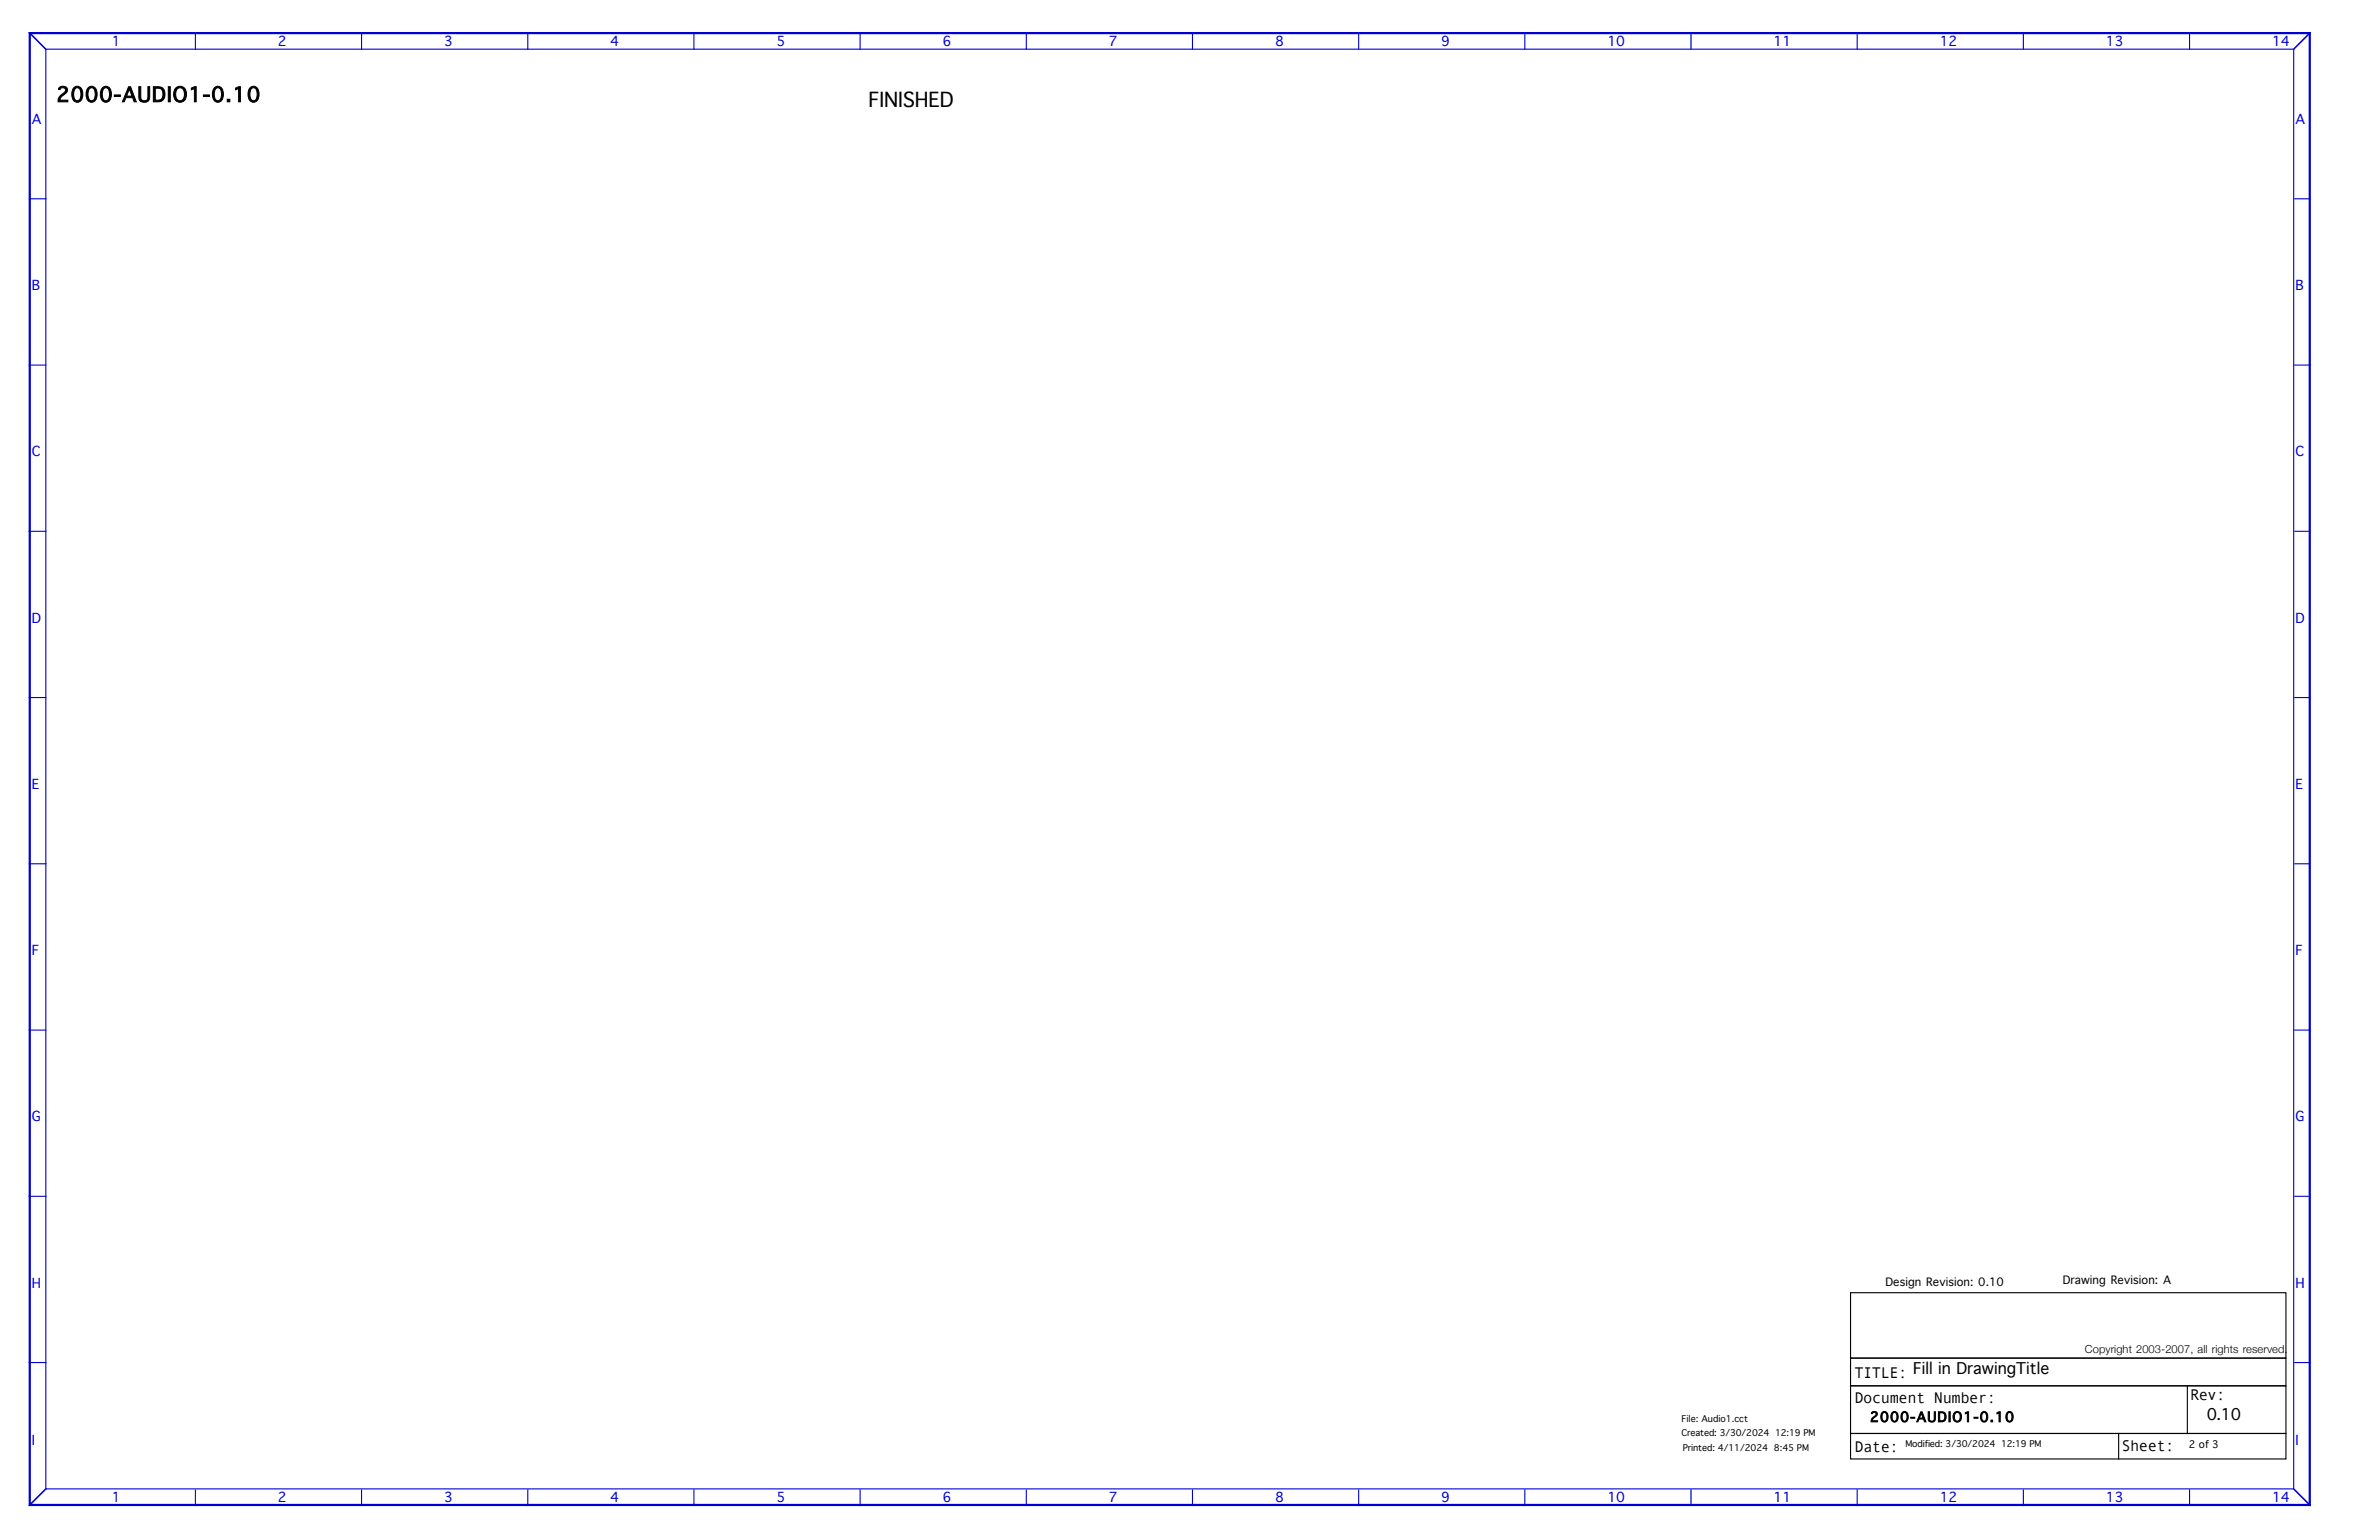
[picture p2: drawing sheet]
<svg xmlns="http://www.w3.org/2000/svg" width="432mm" height="279mm" viewBox="0 0 432 279" stroke-linecap="round" stroke-linejoin="round" font-family="sans-serif">
<defs><g id="words">
<g font-size="3.6">
<text x="10.2" y="18.5">2000-AUDIO1-0.10</text>
<text x="157.6" y="19.5">FINISHED</text>
</g>
<g font-size="2.8">
<text x="336.6" y="249.9">TITLE: Fill in DrawingTitle</text>
<text x="336.6" y="254.5">Document Number:</text>
<text x="397.5" y="253.9">Rev:</text>
<text x="400.5" y="257.6">0.10</text>
<text x="336.6" y="263.4">Date:</text>
<text x="385" y="263.2">Sheet:</text>
</g>
<g font-size="2.4" fill="#0000d3">
<text x="20.3" y="8.4">1</text>
<text x="50.4" y="8.4">2</text>
<text x="80.6" y="8.4">3</text>
<text x="110.8" y="8.4">4</text>
<text x="140.9" y="8.4">5</text>
<text x="171.1" y="8.4">6</text>
<text x="201.3" y="8.4">7</text>
<text x="231.4" y="8.4">8</text>
<text x="261.6" y="8.4">9</text>
<text x="291.7" y="8.4">10</text>
<text x="321.9" y="8.4">11</text>
<text x="352.1" y="8.4">12</text>
<text x="382.2" y="8.4">13</text>
<text x="412.4" y="8.4">14</text>
<text x="5.8" y="22.5">A</text>
<text x="416.6" y="22.5">A</text>
<text x="5.8" y="52.7">B</text>
<text x="416.6" y="52.7">B</text>
<text x="5.8" y="82.8">C</text>
<text x="416.6" y="82.8">C</text>
<text x="5.8" y="113">D</text>
<text x="416.6" y="113">D</text>
<text x="5.8" y="143.1">E</text>
<text x="416.6" y="143.1">E</text>
<text x="5.8" y="173.3">F</text>
<text x="416.6" y="173.3">F</text>
<text x="5.8" y="203.5">G</text>
<text x="416.6" y="203.5">G</text>
<text x="5.8" y="233.6">H</text>
<text x="416.6" y="233.6">H</text>
<text x="5.8" y="262.2">I</text>
<text x="416.6" y="262.2">I</text>
<text x="20.3" y="272.4">1</text>
<text x="50.4" y="272.4">2</text>
<text x="80.6" y="272.4">3</text>
<text x="110.8" y="272.4">4</text>
<text x="140.9" y="272.4">5</text>
<text x="171.1" y="272.4">6</text>
<text x="201.3" y="272.4">7</text>
<text x="231.4" y="272.4">8</text>
<text x="261.6" y="272.4">9</text>
<text x="291.7" y="272.4">10</text>
<text x="321.9" y="272.4">11</text>
<text x="352.1" y="272.4">12</text>
<text x="382.2" y="272.4">13</text>
<text x="412.4" y="272.4">14</text>
</g>
<text font-size="2.4" x="339.4" y="258">2000-AUDIO1-0.10</text>
<g font-size="2">
<text x="342.2" y="233.2">Design Revision: 0.10</text>
<text x="374.4" y="233">Drawing Revision: A</text>
<text x="378.4" y="245.5">Copyright 2003-2007, all rights reserved.</text>
</g>
<text font-size="1.8" x="397.3" y="262.8">2 of 3</text>
<g font-size="1.6">
<text x="305.2" y="258">File: Audio1.cct</text>
<text x="305.2" y="260.6">Created: 3/30/2024 12:19 PM</text>
<text x="305.4" y="263.2">Printed: 4/11/2024 8:45 PM</text>
<text x="345.8" y="262.6">Modified: 3/30/2024 12:19 PM</text>
</g>
</g></defs>
<g fill="none" stroke="#0000d3" stroke-width=".2">
<path d="M8.3 8.9h408v261.2h-408zM35.5 5.8v3.2M65.6 5.8v3.2M95.8 5.8v3.2M126 5.8v3.2M156.1 5.8v3.2M186.3 5.8v3.2M216.4 5.8v3.2M246.6 5.8v3.2M276.8 5.8v3.2M306.9 5.8v3.2M337.1 5.8v3.2"/>
<path d="M367.3 5.8v3.2M397.4 5.8v3.2M5.2 36.1h3.2M416.4 36.1h3M5.2 66.2h3.2M416.4 66.2h3M5.2 96.4h3.2M416.4 96.4h3M5.2 126.6h3.2M416.4 126.6h3M5.2 156.7h3.2M416.4 156.7h3"/>
<path d="M5.2 186.9h3.2M416.4 186.9h3M5.2 217h3.2M416.4 217h3M5.2 247.2h3.2M416.4 247.2h3M35.5 270.2v3M65.6 270.2v3M95.8 270.2v3M126 270.2v3M156.1 270.2v3M186.3 270.2v3"/>
<path d="M216.4 270.2v3M246.6 270.2v3M276.8 270.2v3M306.9 270.2v3M337.1 270.2v3M367.3 270.2v3M397.4 270.2v3"/>
</g>
<path d="M5.4 6h413.8v267h-413.8z" fill="none" stroke="#0000d3" stroke-width=".4"/>
<g fill="#0000d3">
<path d="M5.2 5.8h.2l3 3v.2h-.2l-3-3z"/>
<path d="M8.2 270h.2v.2l-3 3h-.2v-.2z"/>
<path d="M416.2 270h.2l3 3v.2h-.2l-3-3z"/>
<path d="M416.2 8.8l3-3h.2v.2l-3 3h-.2z"/>
</g>
<path d="M335.9 234.5h79v11.9h-79zM335.9 251.4h79v8.7h-79zM335.9 246.4h79v5h-79zM384.5 260v4.8M397 251.3v8.9M335.9 260.1h79v4.6h-79z" fill="none" stroke="#000" stroke-width=".2"/>
<use href="#words"/>
</svg>
